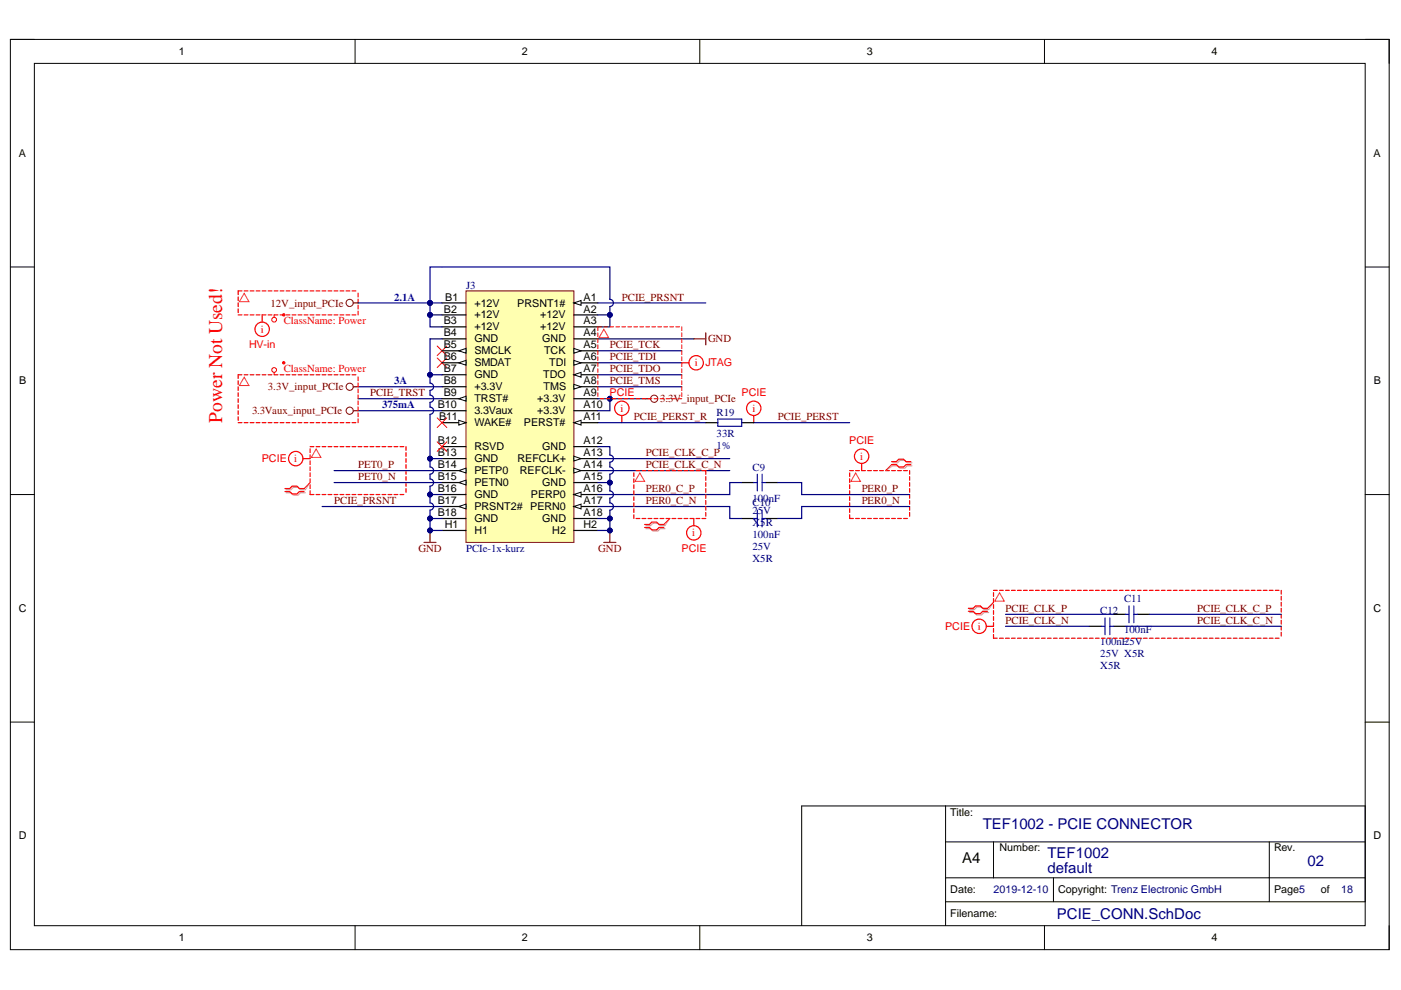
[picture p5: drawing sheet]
<svg xmlns="http://www.w3.org/2000/svg" width="297mm" height="210mm" viewBox="0 0 297 210" stroke-linecap="round" stroke-linejoin="round" font-family="sans-serif">
<defs><g id="words">
<text font-size="4.1" fill="#f00" x="47.1" y="89.6" transform="rotate(-90 47.1 89.6)">Power Not Used!</text>
<g font-size="3.2" fill="#000080">
<text x="208.4" y="175.8">TEF1002 - PCIE CONNECTOR</text>
<text x="222.1" y="185.2">default</text>
<text x="222.1" y="181.9">TEF1002</text>
<text x="277.2" y="183.6">02</text>
<text x="224.1" y="194.8">PCIE_CONN.SchDoc</text>
</g>
<text font-size="3.2" x="204" y="182.9">A4</text>
<g font-size="2.3">
<text x="37.9" y="11.7">1</text>
<text x="110.7" y="11.7">2</text>
<text x="183.8" y="11.7">3</text>
<text x="256.8" y="11.7">4</text>
<text x="4" y="33.3">A</text>
<text x="291.2" y="33.3">A</text>
<text x="94.4" y="63.7">B1</text>
<text x="100.6" y="65">+12V</text>
<text x="109.7" y="65">PRSNT1#</text>
<text x="123.7" y="63.7">A1</text>
<text x="94.1" y="68.8">B3</text>
<text x="94.1" y="71.3">B4</text>
<text x="94.1" y="66.3">B2</text>
<text x="100.6" y="67.5">+12V</text>
<text x="100.6" y="70.1">+12V</text>
<text x="114.5" y="67.5">+12V</text>
<text x="114.5" y="70.1">+12V</text>
<text x="123.7" y="66.3">A2</text>
<text x="123.7" y="68.8">A3</text>
<text x="123.7" y="71.3">A4</text>
<text x="94.1" y="73.9">B5</text>
<text x="94.1" y="76.4">B6</text>
<text x="100.6" y="72.6">GND</text>
<text x="100.6" y="75.1">SMCLK</text>
<text x="100.6" y="77.7">SMDAT</text>
<text x="115" y="72.6">GND</text>
<text x="115.4" y="75.1">TCK</text>
<text x="116.5" y="77.7">TDI</text>
<text x="123.7" y="73.9">A5</text>
<text x="123.7" y="76.4">A6</text>
<text x="4.1" y="81.5">B</text>
<text x="94.1" y="79">B7</text>
<text x="94.1" y="81.5">B8</text>
<text x="100.6" y="80.2">GND</text>
<text x="100.6" y="82.8">+3.3V</text>
<text x="115.2" y="80.2">TDO</text>
<text x="115.2" y="82.8">TMS</text>
<text x="123.7" y="79">A7</text>
<text x="123.7" y="81.5">A8</text>
<text x="291.3" y="81.5">B</text>
<text x="92.8" y="86.6">B10</text>
<text x="93.1" y="89.1">B11</text>
<text x="94.1" y="84">B9</text>
<text x="100.6" y="87.9">3.3Vaux</text>
<text x="100.6" y="85.3">TRST#</text>
<text x="113.9" y="85.3">+3.3V</text>
<text x="113.9" y="87.9">+3.3V</text>
<text x="123.7" y="84">A9</text>
<text x="123.7" y="86.6">A10</text>
<text x="123.7" y="89.1">A11</text>
<text x="92.8" y="94.2">B12</text>
<text x="100.6" y="95.5">RSVD</text>
<text x="100.6" y="90.4">WAKE#</text>
<text x="111.1" y="90.4">PERST#</text>
<text x="115" y="95.5">GND</text>
<text x="123.7" y="94.2">A12</text>
<text x="92.8" y="96.7">B13</text>
<text x="92.8" y="99.3">B14</text>
<text x="92.8" y="101.8">B15</text>
<text x="100.6" y="98">GND</text>
<text x="100.6" y="100.5">PETP0</text>
<text x="109.7" y="98">REFCLK+</text>
<text x="110.2" y="100.5">REFCLK-</text>
<text x="123.7" y="101.8">A15</text>
<text x="123.7" y="96.7">A13</text>
<text x="123.7" y="99.3">A14</text>
<text x="92.8" y="104.3">B16</text>
<text x="92.8" y="106.9">B17</text>
<text x="100.6" y="105.6">GND</text>
<text x="100.6" y="103.1">PETN0</text>
<text x="112.6" y="105.6">PERP0</text>
<text x="115" y="103.1">GND</text>
<text x="123.7" y="104.3">A16</text>
<text x="123.7" y="106.9">A17</text>
<text x="92.8" y="109.4">B18</text>
<text x="94.3" y="112">H1</text>
<text x="100.6" y="110.7">GND</text>
<text x="100.6" y="113.2">H1</text>
<text x="100.6" y="108.2">PRSNT2#</text>
<text x="112.4" y="108.2">PERN0</text>
<text x="115" y="110.7">GND</text>
<text x="117.1" y="113.2">H2</text>
<text x="123.7" y="109.4">A18</text>
<text x="123.7" y="112">H2</text>
<text x="4" y="129.7">C</text>
<text x="291.2" y="129.7">C</text>
<text x="201.5" y="172.9">Title:</text>
<text x="4" y="178">D</text>
<text x="291.2" y="178">D</text>
<text x="211.9" y="180.5">Number:</text>
<text x="270.1" y="180.5">Rev.</text>
<text x="201.5" y="189.4">Date:</text>
<text x="224.4" y="189.4">Copyright: Trenz Electronic GmbH</text>
<text x="270.1" y="189.4">Page5</text>
<text x="280" y="189.4">of</text>
<text x="201.5" y="194.5">Filename:</text>
<text x="37.9" y="199.6">1</text>
<text x="110.7" y="199.6">2</text>
<text x="183.8" y="199.6">3</text>
<text x="256.8" y="199.6">4</text>
</g>
<g font-size="2.3" fill="#800000">
<text x="57.4" y="65">12V_input_PCIe</text>
<text x="131.8" y="63.7">PCIE_PRSNT</text>
<text x="129.3" y="73.9">PCIE_TCK</text>
<text x="129.3" y="76.4">PCIE_TDI</text>
<text x="150.1" y="72.6">GND</text>
<text x="56.8" y="82.7">3.3V_input_PCIe</text>
<text x="129.3" y="78.9">PCIE_TDO</text>
<text x="129.3" y="81.5">PCIE_TMS</text>
<text x="53.5" y="87.8">3.3Vaux_input_PCIe</text>
<text x="78.5" y="84">PCIE_TRST</text>
<text x="134.4" y="89.1">PCIE_PERST_R</text>
<text x="140" y="85.3">3.3V_input_PCIe</text>
<text x="164.9" y="89.1">PCIE_PERST</text>
<text x="75.9" y="99.3">PET0_P</text>
<text x="75.9" y="101.8">PET0_N</text>
<text x="136.9" y="96.7">PCIE_CLK_C_P</text>
<text x="136.9" y="99.3">PCIE_CLK_C_N</text>
<text x="70.9" y="106.9">PCIE_PRSNT</text>
<text x="136.9" y="104.3">PER0_C_P</text>
<text x="136.9" y="106.9">PER0_C_N</text>
<text x="182.7" y="104.3">PER0_P</text>
<text x="182.7" y="106.9">PER0_N</text>
<text x="88.7" y="117.1">GND</text>
<text x="126.9" y="117.1">GND</text>
<text x="213.2" y="129.7">PCIE_CLK_P</text>
<text x="253.8" y="129.7">PCIE_CLK_C_P</text>
<text x="213.2" y="132.3">PCIE_CLK_N</text>
<text x="253.8" y="132.3">PCIE_CLK_C_N</text>
</g>
<g font-size="2.3" fill="#00f">
<text x="83.5" y="63.7">2.1A</text>
<text x="83.5" y="81.5">3A</text>
<text x="81" y="86.5">375mA</text>
</g>
<g font-size="2.3" fill="#000080">
<text x="98.8" y="61.2">J3</text>
<text x="151.9" y="88.1">R19</text>
<text x="151.9" y="95.2">1%</text>
<text x="151.9" y="92.7">33R</text>
<text x="159.6" y="99.8">C9</text>
<text x="159.6" y="106.4">100nF</text>
<text x="159.6" y="107.4">C10</text>
<text x="159.6" y="108.9">25V</text>
<text x="159.6" y="111.4">X5R</text>
<text x="159.6" y="114">100nF</text>
<text x="98.8" y="117.1">PCIe-1x-kurz</text>
<text x="159.6" y="116.5">25V</text>
<text x="159.6" y="119.1">X5R</text>
<text x="233.3" y="130.2">C12</text>
<text x="238.4" y="127.7">C11</text>
<text x="233.3" y="136.8">100nF25V</text>
<text x="238.4" y="134.3">100nF</text>
<text x="233.3" y="139.4">25V X5R</text>
<text x="233.3" y="141.9">X5R</text>
<text x="210.7" y="189.4">2019-12-10</text>
<text x="284.3" y="189.4">18</text>
</g>
<g font-size="2.3" fill="#f00">
<text x="55.3" y="70.6">i</text>
<text x="60.2" y="68.8">ClassName: Power</text>
<text x="52.8" y="73.9">HV-in</text>
<text x="147.3" y="77.7">i</text>
<text x="149.6" y="77.7">JTAG</text>
<text x="60.2" y="78.9">ClassName: Power</text>
<text x="129.2" y="84">PCIE</text>
<text x="131.6" y="87.3">i</text>
<text x="157.2" y="84">PCIE</text>
<text x="159.5" y="87.3">i</text>
<text x="180.1" y="94.2">PCIE</text>
<text x="55.5" y="98">PCIE i</text>
<text x="182.4" y="97.5">i</text>
<text x="146.8" y="113.7">i</text>
<text x="144.5" y="117.1">PCIE</text>
<text x="200.4" y="133.6">PCIE</text>
<text x="207.3" y="133.5">i</text>
</g>
</g></defs>
<path d="M2.2 8.4h292.3v193h-292.3z" fill="none" stroke="#000" stroke-width=".21"/>
<path d="M7.3 13.4h282.1v182.9h-282.1z" fill-rule="evenodd" fill="#fff"/>
<g fill="none" stroke="#000" stroke-width=".21">
<path d="M2.2 8.4h5.1M7.3 13.4h282.1v182.9h-282.1zM75.3 8.4v5M148.4 8.4v5M221.4 8.4v5M289.4 8.4h5.1v5M2.2 56.6h5.1M289.4 56.6h5.1M2.2 104.9h5.1M289.4 104.9h5.1M2.2 153.1h5.1M289.4 153.1h5.1"/>
<path d="M200.5 170.9v25.4M200.5 178.5h88.9M210.6 178.5v7.6M269.1 178.5v12.7M75.3 196.3v5.1M148.4 196.3v5.1M200.5 191.2h88.9v-20.3h-119.4v25.4M200.5 186.1h88.9M221.4 196.3v5.1M223.4 186.1v5.1M294.5 196.3v5.1"/>
</g>
<path d="M231 132.8h2.5M236.1 132.8h2.5M236.1 130.3h2.5M241.2 130.3h2.5" fill="none" stroke="#000" stroke-width=".25"/>
<path d="M233.5 132.8h.8M234.3 131v3.6M235.3 131v3.6M235.3 132.8h.8M238.6 130.3h.8M239.4 128.5v3.5M240.4 128.5v3.5M240.4 130.3h.8" fill="none" stroke="#00f" stroke-width=".25"/>
<g fill="none" stroke="#f00" stroke-width=".25">
<path d="M50.5 63v.7M50.5 64.2v.8M50.5 65.5v.8M50.5 66.8h.8M51.3 61.7h-.8v.8M51.8 66.8h.8M51.8 61.7h.8M53 66.8h.8M53 61.7h.8M54.3 66.8h.8M54.3 61.7h.8M55.6 66.8h.8"/>
<path d="M55.6 61.7h.8M56.9 66.8h.7M56.9 61.7h.7M58.1 66.8h.8M58.1 61.7h.8M59.4 66.8h.8M59.4 61.7h.8M60.7 66.8h.8M60.7 61.7h.8M61.9 66.8h.8M61.9 61.7h.8M63.2 66.8h.8"/>
<path d="M63.2 61.7h.8M64.5 66.8h.8M64.5 61.7h.8M65.7 66.8h.8M65.7 61.7h.8M67 66.8h.8M67 61.7h.8M68.3 66.8h.8M68.3 61.7h.8M69.6 66.8h.8M69.6 61.7h.8M70.8 66.8h.8"/>
<path d="M70.8 61.7h.8M72.1 66.8h.8M72.1 61.7h.8M73.4 66.8h.8M73.4 61.7h.8M74.6 66.8h.8M74.6 61.7h.8M75.9 62.2v.8M75.9 63.4v.8M75.9 64.7v.8M75.9 66v.8M65.7 95.2v.8"/>
<path d="M65.7 96.4v.8h-1.5M65.7 97.7v.8M65.7 99v.8M65.7 94.7h.8M67 94.7h.8M68.3 94.7h.8M69.6 94.7h.8M70.8 94.7h.8M72.1 94.7h.8M73.4 94.7h.8M74.6 94.7h.8M75.9 94.7h.8"/>
<path d="M77.2 94.7h.8M78.5 94.7h.8M79.7 94.7h.8M81 94.7h.8M82.3 94.7h.8M83.5 94.7h.8M84.8 94.7h.8M86.1 94.7v.8M86.1 96v.8M86.1 97.2v.8M86.1 98.5v.8M86.1 99.8v.8"/>
<path d="M131.8 88.1v1.5M159.8 88.1v1.5M60.4 104.2h1l.5 .5h1.1l.5-.5h1M60.4 103.6h1l.5-.5h1.1l.5 .5h1M65.7 100.3v.7M65.7 101.5v.8M65.7 102.8v.8M65.7 104.1v.8h.8M67 104.9h.8M68.3 104.9h.8M69.6 104.9h.8M70.8 104.9h.8"/>
<path d="M72.1 104.9h.8M73.4 104.9h.8M74.6 104.9h.8M75.9 104.9h.8M77.2 104.9h.8M78.5 104.9h.8M79.7 104.9h.8M81 104.9h.8M82.3 104.9h.8M83.5 104.9h.8M84.8 104.9h.8M86.1 101v.8"/>
<path d="M86.1 102.3v.8M86.1 103.6v.8"/>
<circle cx="62.7" cy="97.2" r="1.52"/>
<circle cx="131.8" cy="86.6" r="1.53"/>
<circle cx="159.8" cy="86.6" r="1.52"/>
</g>
<path d="M51.8 62.2l1 1.8h-2zM67 95.2l1 1.8h-2z" fill="none" stroke="#f33" stroke-width=".21"/>
<path d="M60.7 104.5h1l.5 .5h1l.5-.5h1M60.7 103.8h1l.5-.5h1l.5 .5h1" fill="none" stroke="#d0a3a3" stroke-width=".25"/>
<path d="M65.7 102.3l-1 1.5" fill="none" stroke="#d0a3a3" stroke-width=".21"/>
<g fill="none" stroke="#f00" stroke-width=".21">
<path d="M58.1 66.8v.5M65.7 102.3l-1.2 1.3"/>
<circle cx="58.1" cy="67.8" r=".51"/>
</g>
<path d="M70.8 99.8h22.9M126.8 99.8h27.9M126.8 89.6h22.8M126.8 97.2h27.9M159.8 89.6h20.3M70.8 102.3h22.9M213.2 130.3h22.9M213.2 132.8h17.8" fill="none" stroke="#000080" stroke-width=".25"/>
<circle cx="60.2" cy="66.8" r=".25" fill="#f00"/>
<g fill="none" stroke="#f00" stroke-width=".21">
<path d="M92.7 73.4l2 2M92.7 75.9l2 2M94.7 73.4l-2 2M94.7 75.9l-2 2M189 98.5l-1.2 1.3M210.6 127.7l-1.2 1.3"/>
<circle cx="60.2" cy="66.8" r=".25"/>
</g>
<g fill="none" stroke="#f00" stroke-width=".25">
<path d="M55.6 66.8v1.5M180.1 99.8h.8M181.4 99.8h.8M182.7 98.3v1.5h.8M184 99.8h.8M185.2 99.8h.8M186.5 99.8h.8M187.8 99.8h.8M189 97.9h1.1l.5-.5h1l.5 .5h1M189 98.5h1.1l.5 .5h1l.5-.5h1M189 99.8h.8M190.3 99.8h.8"/>
<path d="M191.6 99.8h.8M192.9 99.8v.8M180.1 100.3v.7M180.1 101.5v.8M180.1 102.8v.8M180.1 104.1v.8M180.1 105.3v.8M180.1 106.6v.8M180.1 107.9v.8M180.1 109.1v.8h.8M181.4 109.9h.8M182.7 109.9h.8"/>
<path d="M184 109.9h.8M185.2 109.9h.8M186.5 109.9h.8M187.8 109.9h.8M189 109.9h.8M190.3 109.9h.8M191.6 109.9h.8M192.9 101v.8M192.9 102.3v.8M192.9 103.6v.8M192.9 104.9v.8M192.9 106.1v.8"/>
<path d="M192.9 107.4v.8M192.9 108.7v.8M205.3 129.6h1l.5 .5h1.1l.5-.5h1M205.3 129h1l.5-.5h1.1l.5 .5h1M210.6 132v.8h-1.5M210.6 125.6v.8M210.6 126.9v.8M210.6 128.2v.8M210.6 129.5v.8M210.6 130.7v.8M210.6 133.3v.8M210.6 134.5v.8h.8"/>
<path d="M210.6 125.2h.8M211.9 125.2h.8M211.9 135.3h.8M213.2 125.2h.8M213.2 135.3h.8M214.5 125.2h.8M214.5 135.3h.8M215.7 125.2h.8M215.7 135.3h.8M217 125.2h.8M217 135.3h.8M218.3 125.2h.8"/>
<path d="M218.3 135.3h.8M219.5 125.2h.8M219.5 135.3h.8M220.8 125.2h.8M220.8 135.3h.8M222.1 125.2h.8M222.1 135.3h.8M223.4 125.2h.7M223.4 135.3h.7M224.6 125.2h.8M224.6 135.3h.8M225.9 125.2h.8"/>
<path d="M225.9 135.3h.8M227.2 125.2h.8M227.2 135.3h.8M228.4 125.2h.8M228.4 135.3h.8M229.7 125.2h.8M229.7 135.3h.8M231 125.2h.8M231 135.3h.8M232.3 125.2h.8M232.3 135.3h.8M233.5 125.2h.8"/>
<path d="M233.5 135.3h.8M234.8 125.2h.8M234.8 135.3h.8M236.1 125.2h.8M236.1 135.3h.8M237.3 125.2h.8M237.3 135.3h.8M238.6 125.2h.8M238.6 135.3h.8M239.9 125.2h.8M239.9 135.3h.8M241.2 125.2h.7"/>
<path d="M241.2 135.3h.7M242.4 125.2h.8M242.4 135.3h.8M243.7 125.2h.8M243.7 135.3h.8M245 125.2h.8M245 135.3h.8M246.2 125.2h.8M246.2 135.3h.8M247.5 125.2h.8M247.5 135.3h.8M248.8 125.2h.8"/>
<path d="M248.8 135.3h.8M250 125.2h.8M250 135.3h.8M251.3 125.2h.8M251.3 135.3h.8M252.6 125.2h.8M252.6 135.3h.8M253.9 125.2h.8M253.9 135.3h.8M255.1 125.2h.8M255.1 135.3h.8M256.4 125.2h.8"/>
<path d="M256.4 135.3h.8M257.7 125.2h.8M257.7 135.3h.8M258.9 125.2h.8M258.9 135.3h.8M260.2 125.2h.8M260.2 135.3h.8M261.5 125.2h.8M261.5 135.3h.8M262.8 125.2h.7M262.8 135.3h.7M264 125.2h.8"/>
<path d="M264 135.3h.8M265.3 125.2h.8M265.3 135.3h.8M266.6 125.2h.8M266.6 135.3h.8M267.8 125.2h.8M267.8 135.3h.8M269.1 125.2h.8M269.1 135.3h.8M270.4 125.2h.8M270.4 135.3h.8M271.6 125.2v.8"/>
<path d="M271.6 126.4v.8M271.6 127.7v.8M271.6 129v.8M271.6 130.3v.7M271.6 131.5v.8M271.6 132.8v.8M271.6 134.1v.8"/>
<circle cx="55.6" cy="69.8" r="1.52"/>
<circle cx="182.7" cy="96.7" r="1.53"/>
<circle cx="207.6" cy="132.8" r="1.52"/>
</g>
<g fill="none" stroke="#800000" stroke-width=".21">
<circle cx="74.1" cy="64.2" r=".76"/>
<circle cx="74.1" cy="87.1" r=".76"/>
<circle cx="138.7" cy="84.5" r=".76"/>
</g>
<path d="M74.9 64.2h1M74.9 87.1h1M136.9 84.5h1" fill="none" stroke="#800000" stroke-width=".25"/>
<path d="M157.3 102.3h2.5M157.3 109.9h2.5M162.3 102.3h2.6M162.3 109.9h2.6" fill="none" stroke="#000" stroke-width=".25"/>
<path d="M159.8 102.3h.8M159.8 109.9h.8M160.6 100.5v3.6M160.6 108.2v3.5M161.6 100.5v3.6M161.6 108.2v3.5M161.6 102.3h.7M161.6 109.9h.7" fill="none" stroke="#00f" stroke-width=".25"/>
<path d="M181.4 100.3l1 1.8h-2zM211.9 125.7l1 1.8h-2z" fill="none" stroke="#f33" stroke-width=".21"/>
<path d="M189.3 98.1h1l.5-.5h1l.5 .5h1.1M189.3 98.8h1l.5 .5h1l.5-.5h1.1M205.6 129.9h1l.5 .5h1l.5-.5h1M205.6 129.2h1l.5-.5h1l.5 .5h1" fill="none" stroke="#d0a3a3" stroke-width=".25"/>
<path d="M189.3 98.8l-1.5 1M210.6 127.7l-1 1.5" fill="none" stroke="#d0a3a3" stroke-width=".21"/>
<path d="M126.8 74.4h17.8M126.8 76.9h17.8M126.8 79.5h17.8M75.9 87.1h17.8M75.9 84.5h17.8M126.8 82h17.8" fill="none" stroke="#000080" stroke-width=".25"/>
<path d="M98.8 61.7h22.9v53.3h-22.9z" fill-rule="evenodd" fill="#ffffb0"/>
<path d="M98.8 61.7h22.9v53.3h-22.9z" fill="none" stroke="#800000" stroke-width=".21"/>
<g fill="none" stroke="#000" stroke-width=".25">
<path d="M93.7 66.8h5.1M93.7 69.3h5.1M93.7 71.8h5.1M93.7 64.2h5.1M93.7 79.5h5.1M121.7 66.8h5.1M121.7 69.3h5.1M121.7 71.8h5.1M121.7 64.2h5.1M93.7 87.1h5.1M93.7 82h5.1M93.7 94.7h5.1"/>
<path d="M93.7 97.2h5.1M121.7 84.5h5.1M121.7 87.1h5.1M121.7 94.7h5.1M93.7 104.9h5.1M93.7 109.9h5.1M93.7 112.5h5.1M121.7 109.9h5.1M121.7 102.3h5.1M121.7 112.5h5.1"/>
</g>
<path d="M121.7 64.2l1.5-.5v1z" fill="#f8fcff"/>
<path d="M121.7 64.2l1.5-.5v1z" fill="none" stroke="#000" stroke-width=".21"/>
<path d="M121.7 89.6h5.1" fill="none" stroke="#000" stroke-width=".25"/>
<path d="M121.7 89.6l1.5-.5v1z" fill="#f8fcff"/>
<path d="M121.7 89.6l1.5-.5v1z" fill="none" stroke="#000" stroke-width=".21"/>
<path d="M93.7 74.4h5.1" fill="none" stroke="#000" stroke-width=".25"/>
<path d="M97.3 74.4l1.5-.5v1z" fill="#f8fcff"/>
<path d="M97.3 74.4l1.5-.5v1z" fill="none" stroke="#000" stroke-width=".21"/>
<path d="M93.7 76.9h5.1" fill="none" stroke="#000" stroke-width=".25"/>
<path d="M97.3 76.9l1.5-.5v1z" fill="#f8fcff"/>
<path d="M97.3 76.9l1.5-.5v1z" fill="none" stroke="#000" stroke-width=".21"/>
<path d="M93.7 89.6h5.1" fill="none" stroke="#000" stroke-width=".25"/>
<path d="M97.3 89.1l1.5 .5-1.5 .5z" fill="#f8fcff"/>
<path d="M97.3 89.1l1.5 .5-1.5 .5z" fill="none" stroke="#000" stroke-width=".21"/>
<path d="M93.7 107.4h5.1" fill="none" stroke="#000" stroke-width=".25"/>
<path d="M97.3 107.4l1.5-.5v1z" fill="#f8fcff"/>
<path d="M97.3 107.4l1.5-.5v1z" fill="none" stroke="#000" stroke-width=".21"/>
<path d="M121.7 97.2h5.1" fill="none" stroke="#000" stroke-width=".25"/>
<path d="M121.7 96.7l1.5 .5-1.5 .5z" fill="#f8fcff"/>
<path d="M121.7 96.7l1.5 .5-1.5 .5z" fill="none" stroke="#000" stroke-width=".21"/>
<path d="M121.7 99.8h5.1" fill="none" stroke="#000" stroke-width=".25"/>
<path d="M121.7 99.3l1.5 .5-1.5 .5z" fill="#f8fcff"/>
<path d="M121.7 99.3l1.5 .5-1.5 .5z" fill="none" stroke="#000" stroke-width=".21"/>
<path d="M121.7 74.4h5.1" fill="none" stroke="#000" stroke-width=".25"/>
<path d="M121.7 73.9l1.5 .5-1.5 .5z" fill="#f8fcff"/>
<path d="M121.7 73.9l1.5 .5-1.5 .5z" fill="none" stroke="#000" stroke-width=".21"/>
<path d="M121.7 76.9h5.1" fill="none" stroke="#000" stroke-width=".25"/>
<path d="M121.7 76.4l1.5 .5-1.5 .5z" fill="#f8fcff"/>
<path d="M121.7 76.4l1.5 .5-1.5 .5z" fill="none" stroke="#000" stroke-width=".21"/>
<path d="M121.7 79.5h5.1" fill="none" stroke="#000" stroke-width=".25"/>
<path d="M121.7 79.5l1.5-.5v1z" fill="#f8fcff"/>
<path d="M121.7 79.5l1.5-.5v1z" fill="none" stroke="#000" stroke-width=".21"/>
<path d="M121.7 82h5.1" fill="none" stroke="#000" stroke-width=".25"/>
<path d="M121.7 81.5l1.5 .5-1.5 .5z" fill="#f8fcff"/>
<path d="M121.7 81.5l1.5 .5-1.5 .5z" fill="none" stroke="#000" stroke-width=".21"/>
<path d="M93.7 84.5h5.1" fill="none" stroke="#000" stroke-width=".25"/>
<path d="M97.3 84.5l1.5-.5v1z" fill="#f8fcff"/>
<path d="M97.3 84.5l1.5-.5v1z" fill="none" stroke="#000" stroke-width=".21"/>
<path d="M93.7 99.8h5.1" fill="none" stroke="#000" stroke-width=".25"/>
<path d="M97.3 99.8l1.5-.5v1z" fill="#f8fcff"/>
<path d="M97.3 99.8l1.5-.5v1z" fill="none" stroke="#000" stroke-width=".21"/>
<path d="M93.7 102.3h5.1" fill="none" stroke="#000" stroke-width=".25"/>
<path d="M97.3 102.3l1.5-.5v1z" fill="#f8fcff"/>
<path d="M97.3 102.3l1.5-.5v1z" fill="none" stroke="#000" stroke-width=".21"/>
<path d="M121.7 104.9h5.1" fill="none" stroke="#000" stroke-width=".25"/>
<path d="M121.7 104.9l1.5-.6v1.1z" fill="#f8fcff"/>
<path d="M121.7 104.9l1.5-.6v1.1z" fill="none" stroke="#000" stroke-width=".21"/>
<path d="M121.7 107.4h5.1" fill="none" stroke="#000" stroke-width=".25"/>
<path d="M121.7 107.4l1.5-.5v1z" fill="#f8fcff"/>
<path d="M121.7 107.4l1.5-.5v1z" fill="none" stroke="#000" stroke-width=".21"/>
<path d="M126.8 64.2h22.8M136.9 84.5h-7.6v2.6h-2.5M68.3 107.4h25.4M126.8 107.4h27.9v2.5h2.6M157.3 102.3h-2.6v2.6h-27.9M164.9 102.3h5.1v2.6h22.9M192.9 107.4h-22.9v2.5h-5.1M238.6 132.8h33M243.7 130.3h27.9" fill="none" stroke="#000080" stroke-width=".25"/>
<g fill="none" stroke="#f00" stroke-width=".25">
<path d="M134.9 99.8h.8M136.1 99.8h.8M137.4 99.8h.8M138.7 99.8h.8M139.9 99.8h.8M141.2 99.8h.8M142.5 99.8h.8M143.8 99.8h.8M145 99.8h.8M146.3 99.8h.8M147.6 99.8h.8M148.8 99.8h.8v.8"/>
<path d="M134.4 100.3v.7M134.4 101.5v.8M134.4 102.8v.8M134.4 104.1v.8M134.4 105.3v.8M134.4 106.6v.8M134.4 107.9v.8M134.4 109.1v.8M134.9 109.9h.8M136.1 109.9h.8M136.7 111.8h1l.5 .5h1l.5-.5h1M136.7 111.2h1l.5-.5h1l.5 .5h1"/>
<path d="M137.4 109.9h.8M138.7 109.9h.8M139.9 109.9h.8M141.2 109.9h.8M142.5 109.9h.8M143.8 109.9h.8M145 109.9h.8M146.3 109.9h.8v1.6M147.6 109.9h.8M148.8 109.9h.8M149.6 101v.8M149.6 102.3v.8"/>
<path d="M149.6 103.6v.8M149.6 104.9v.7M149.6 106.1v.8M149.6 107.4v.8M149.6 108.7v.8"/>
<circle cx="147.1" cy="113" r="1.52"/>
</g>
<path d="M135.7 100.3l1 1.8h-2.1z" fill="none" stroke="#f33" stroke-width=".21"/>
<path d="M136.9 112.1h1l.6 .5h1l.5-.5h1M136.9 111.5h1l.6-.6h1l.5 .6h1" fill="none" stroke="#d0a3a3" stroke-width=".25"/>
<path d="M142 109.9l-1 1.6" fill="none" stroke="#d0a3a3" stroke-width=".21"/>
<path d="M142 109.9l-1.3 1.3" fill="none" stroke="#f00" stroke-width=".21"/>
<circle cx="129.3" cy="84.5" r=".51" fill="#000080"/>
<circle cx="129.3" cy="84.5" r=".51" fill="none" stroke="#000080" stroke-width=".21"/>
<path d="M126.8 84.5h2.5" fill="none" stroke="#000080" stroke-width=".25"/>
<circle cx="129.3" cy="84.5" r=".51" fill="#000080"/>
<circle cx="129.3" cy="84.5" r=".51" fill="none" stroke="#000080" stroke-width=".21"/>
<path d="M129.3 66.8v2.5h-2.5" fill="none" stroke="#000080" stroke-width=".25"/>
<circle cx="129.3" cy="66.8" r=".51" fill="#000080"/>
<circle cx="129.3" cy="66.8" r=".51" fill="none" stroke="#000080" stroke-width=".21"/>
<path d="M75.9 64.2h15.3v5.1h2.5" fill="none" stroke="#000080" stroke-width=".25"/>
<circle cx="91.2" cy="64.2" r=".51" fill="#000080"/>
<circle cx="91.2" cy="64.2" r=".51" fill="none" stroke="#000080" stroke-width=".21"/>
<circle cx="91.2" cy="66.8" r=".51" fill="#000080"/>
<circle cx="91.2" cy="66.8" r=".51" fill="none" stroke="#000080" stroke-width=".21"/>
<path d="M91.2 66.8h2.5" fill="none" stroke="#000080" stroke-width=".25"/>
<circle cx="91.2" cy="66.8" r=".51" fill="#000080"/>
<circle cx="91.2" cy="66.8" r=".51" fill="none" stroke="#000080" stroke-width=".21"/>
<path d="M93.7 56.6h-2.5v7.6" fill="none" stroke="#000080" stroke-width=".25"/>
<circle cx="91.2" cy="64.2" r=".51" fill="#000080"/>
<circle cx="91.2" cy="64.2" r=".51" fill="none" stroke="#000080" stroke-width=".21"/>
<path d="M93.7 56.6h35.6v6.9a.76 .76 0 0 1 .8 .7 .76 .76 0 0 1-.8 .8v1.8h-2.5" fill="none" stroke="#000080" stroke-width=".25"/>
<circle cx="129.3" cy="66.8" r=".51" fill="#000080"/>
<circle cx="129.3" cy="66.8" r=".51" fill="none" stroke="#000080" stroke-width=".21"/>
<path d="M91.2 64.2h2.5" fill="none" stroke="#000080" stroke-width=".25"/>
<circle cx="91.2" cy="64.2" r=".51" fill="#000080"/>
<circle cx="91.2" cy="64.2" r=".51" fill="none" stroke="#000080" stroke-width=".21"/>
<path d="M75.9 82h17.8M126.8 102.3h2.5" fill="none" stroke="#000080" stroke-width=".25"/>
<circle cx="74.1" cy="82" r=".76" fill="none" stroke="#800000" stroke-width=".21"/>
<path d="M74.9 82h1" fill="none" stroke="#800000" stroke-width=".25"/>
<circle cx="129.3" cy="102.3" r=".51" fill="#000080"/>
<circle cx="129.3" cy="102.3" r=".51" fill="none" stroke="#000080" stroke-width=".21"/>
<path d="M91.2 104.9h2.5" fill="none" stroke="#000080" stroke-width=".25"/>
<circle cx="91.2" cy="104.9" r=".51" fill="#000080"/>
<circle cx="91.2" cy="104.9" r=".51" fill="none" stroke="#000080" stroke-width=".21"/>
<path d="M93.7 71.8h-2.5v7.7h2.5" fill="none" stroke="#000080" stroke-width=".25"/>
<circle cx="91.2" cy="79.5" r=".51" fill="#000080"/>
<circle cx="91.2" cy="79.5" r=".51" fill="none" stroke="#000080" stroke-width=".21"/>
<path d="M126.8 71.8h20.3" fill="none" stroke="#000080" stroke-width=".25"/>
<path d="M89.9 115h2.5M91.2 112.5v2.5" fill="none" stroke="#800000" stroke-width=".25"/>
<circle cx="91.2" cy="112.5" r=".51" fill="#000080"/>
<circle cx="91.2" cy="112.5" r=".51" fill="none" stroke="#000080" stroke-width=".21"/>
<path d="M128 115h2.6M129.3 112.5v2.5" fill="none" stroke="#800000" stroke-width=".25"/>
<circle cx="129.3" cy="112.5" r=".51" fill="#000080"/>
<circle cx="129.3" cy="112.5" r=".51" fill="none" stroke="#000080" stroke-width=".21"/>
<path d="M91.2 79.5v1.7a.76 .76 0 0 1 .7 .8 .76 .76 0 0 1-.7 .8v1a.76 .76 0 0 1 .7 .7 .76 .76 0 0 1-.7 .8v1a.76 .76 0 0 1 .7 .8 .76 .76 0 0 1-.7 .7v11.2a.76 .76 0 0 1 .7 .8 .76 .76 0 0 1-.7 .7v1.1a.76 .76 0 0 1 .7 .7 .76 .76 0 0 1-.7 .8v3.5a.76 .76 0 0 1 .7 .8 .76 .76 0 0 1-.7 .8v4.3h2.5" fill="none" stroke="#000080" stroke-width=".25"/>
<circle cx="91.2" cy="79.5" r=".51" fill="#000080"/>
<circle cx="91.2" cy="79.5" r=".51" fill="none" stroke="#000080" stroke-width=".21"/>
<circle cx="91.2" cy="97.2" r=".51" fill="#000080"/>
<circle cx="91.2" cy="97.2" r=".51" fill="none" stroke="#000080" stroke-width=".21"/>
<circle cx="91.2" cy="104.9" r=".51" fill="#000080"/>
<circle cx="91.2" cy="104.9" r=".51" fill="none" stroke="#000080" stroke-width=".21"/>
<circle cx="91.2" cy="109.9" r=".51" fill="#000080"/>
<circle cx="91.2" cy="109.9" r=".51" fill="none" stroke="#000080" stroke-width=".21"/>
<circle cx="91.2" cy="112.5" r=".51" fill="#000080"/>
<circle cx="91.2" cy="112.5" r=".51" fill="none" stroke="#000080" stroke-width=".21"/>
<path d="M91.2 109.9h2.5" fill="none" stroke="#000080" stroke-width=".25"/>
<circle cx="91.2" cy="109.9" r=".51" fill="#000080"/>
<circle cx="91.2" cy="109.9" r=".51" fill="none" stroke="#000080" stroke-width=".21"/>
<path d="M92.7 88.6l2 2M94.7 88.6l-2 2" fill="none" stroke="#f00" stroke-width=".21"/>
<path d="M126.8 109.9h2.5v2.6h-2.5" fill="none" stroke="#000080" stroke-width=".25"/>
<circle cx="129.3" cy="109.9" r=".51" fill="#000080"/>
<circle cx="129.3" cy="109.9" r=".51" fill="none" stroke="#000080" stroke-width=".21"/>
<circle cx="129.3" cy="112.5" r=".51" fill="#000080"/>
<circle cx="129.3" cy="112.5" r=".51" fill="none" stroke="#000080" stroke-width=".21"/>
<path d="M126.8 94.7h2.5v1.8a.76 .76 0 0 1 .8 .7 .76 .76 0 0 1-.8 .8v1a.76 .76 0 0 1 .8 .8 .76 .76 0 0 1-.8 .7v3.6a.76 .76 0 0 1 .8 .8 .76 .76 0 0 1-.8 .7v1a.76 .76 0 0 1 .8 .8 .76 .76 0 0 1-.8 .8v1.7" fill="none" stroke="#000080" stroke-width=".25"/>
<circle cx="129.3" cy="109.9" r=".51" fill="#000080"/>
<circle cx="129.3" cy="109.9" r=".51" fill="none" stroke="#000080" stroke-width=".21"/>
<circle cx="129.3" cy="102.3" r=".51" fill="#000080"/>
<circle cx="129.3" cy="102.3" r=".51" fill="none" stroke="#000080" stroke-width=".21"/>
<path d="M91.2 97.2h2.5" fill="none" stroke="#000080" stroke-width=".25"/>
<circle cx="91.2" cy="97.2" r=".51" fill="#000080"/>
<circle cx="91.2" cy="97.2" r=".51" fill="none" stroke="#000080" stroke-width=".21"/>
<g fill="none" stroke="#f00" stroke-width=".21">
<path d="M58.1 79v.5M92.7 93.7l2 2M94.7 93.7l-2 2"/>
<circle cx="58.1" cy="78.4" r=".51"/>
</g>
<path d="M147.1 71.8h2.5M149.6 70.6v2.5" fill="none" stroke="#800000" stroke-width=".25"/>
<circle cx="60.2" cy="76.9" r=".25" fill="#f00"/>
<g fill="none" stroke="#f00" stroke-width=".21">
<path d="M126.8 70.6v.8M126.8 71.8v.8M126.8 73.1v.8M126.8 74.4v.8M126.8 75.7v.7M126.8 76.9v.8M126.8 78.2v.8M126.8 79.5v.8M127.6 69.3h-.8v.8M128 69.3h.8M129.3 69.3h.8M130.6 69.3h.8"/>
<path d="M131.8 69.3h.8M133.1 69.3h.8M134.4 69.3h.8M135.7 69.3h.7M136.9 69.3h.8M138.2 69.3h.8M139.5 69.3h.8M140.7 69.3h.8M142 69.3h.8M143.3 69.3h.8M144.6 69.3v.8M144.6 70.6v.8"/>
<path d="M144.6 71.8v.8M144.6 73.1v.8M144.6 74.4v.8M144.6 75.7v.7M144.6 76.9v.8M144.6 78.2v.8M144.6 79.5v.8M126.8 80.7v.8M126.8 82v.8M126.8 83.3v.8M127.2 84.5h.8M128.5 84.5h.8"/>
<path d="M129.8 84.5h.8M131 84.5h.8M132.3 84.5h.8M133.6 84.5h.8M134.9 84.5h.8M136.1 84.5h.8M137.4 84.5h.8M138.7 84.5h.8M139.9 84.5h.8M141.2 84.5h.8M142.5 84.5h.8M143.8 84.5h.8"/>
<path d="M144.6 80.7v.8M144.6 82v.8M144.6 83.3v.8"/>
<circle cx="60.2" cy="76.9" r=".25"/>
</g>
<g fill="none" stroke="#f00" stroke-width=".25">
<path d="M51.3 79.5h-.8v.8M51.8 79.5h.8M53 79.5h.8M54.3 79.5h.8M55.6 79.5h.8M56.9 79.5h.7M58.1 79.5h.8M59.4 79.5h.8M60.7 79.5h.8M61.9 79.5h.8M63.2 79.5h.8M64.5 79.5h.8"/>
<path d="M65.7 79.5h.8M67 79.5h.8M68.3 79.5h.8M69.6 79.5h.8M70.8 79.5h.8M72.1 79.5h.8M73.4 79.5h.8M74.6 79.5h.8M75.9 79.9v.8M144.6 76.9h1.5M50.5 80.7v.8M50.5 82v.8"/>
<path d="M50.5 83.3v.8M50.5 84.5v.8M50.5 85.8v.8M50.5 87.1v.8M50.5 88.3v.8M50.5 89.6h.8M51.8 89.6h.8M53 89.6h.8M54.3 89.6h.8M55.6 89.6h.8M56.9 89.6h.7M58.1 89.6h.8"/>
<path d="M59.4 89.6h.8M60.7 89.6h.8M61.9 89.6h.8M63.2 89.6h.8M64.5 89.6h.8M65.7 89.6h.8M67 89.6h.8M68.3 89.6h.8M69.6 89.6h.8M70.8 89.6h.8M72.1 89.6h.8M73.4 89.6h.8"/>
<path d="M74.6 89.6h.8M75.9 81.2v.8M75.9 82.5v.8M75.9 83.7v.8M75.9 85v.8M75.9 86.3v.8M75.9 87.6v.7M75.9 88.8v.8"/>
<circle cx="147.6" cy="76.9" r="1.53"/>
</g>
<path d="M51.8 80l1 1.7h-2zM128 69.8l1 1.8h-2z" fill="none" stroke="#f33" stroke-width=".21"/>
<path d="M149.6 89.6h2.6M157.3 89.6h2.5" fill="none" stroke="#000" stroke-width=".25"/>
<path d="M152.2 88.9h5.1v1.5h-5.1z" fill="none" stroke="#00f" stroke-width=".25"/>
<use href="#words"/>
</svg>
